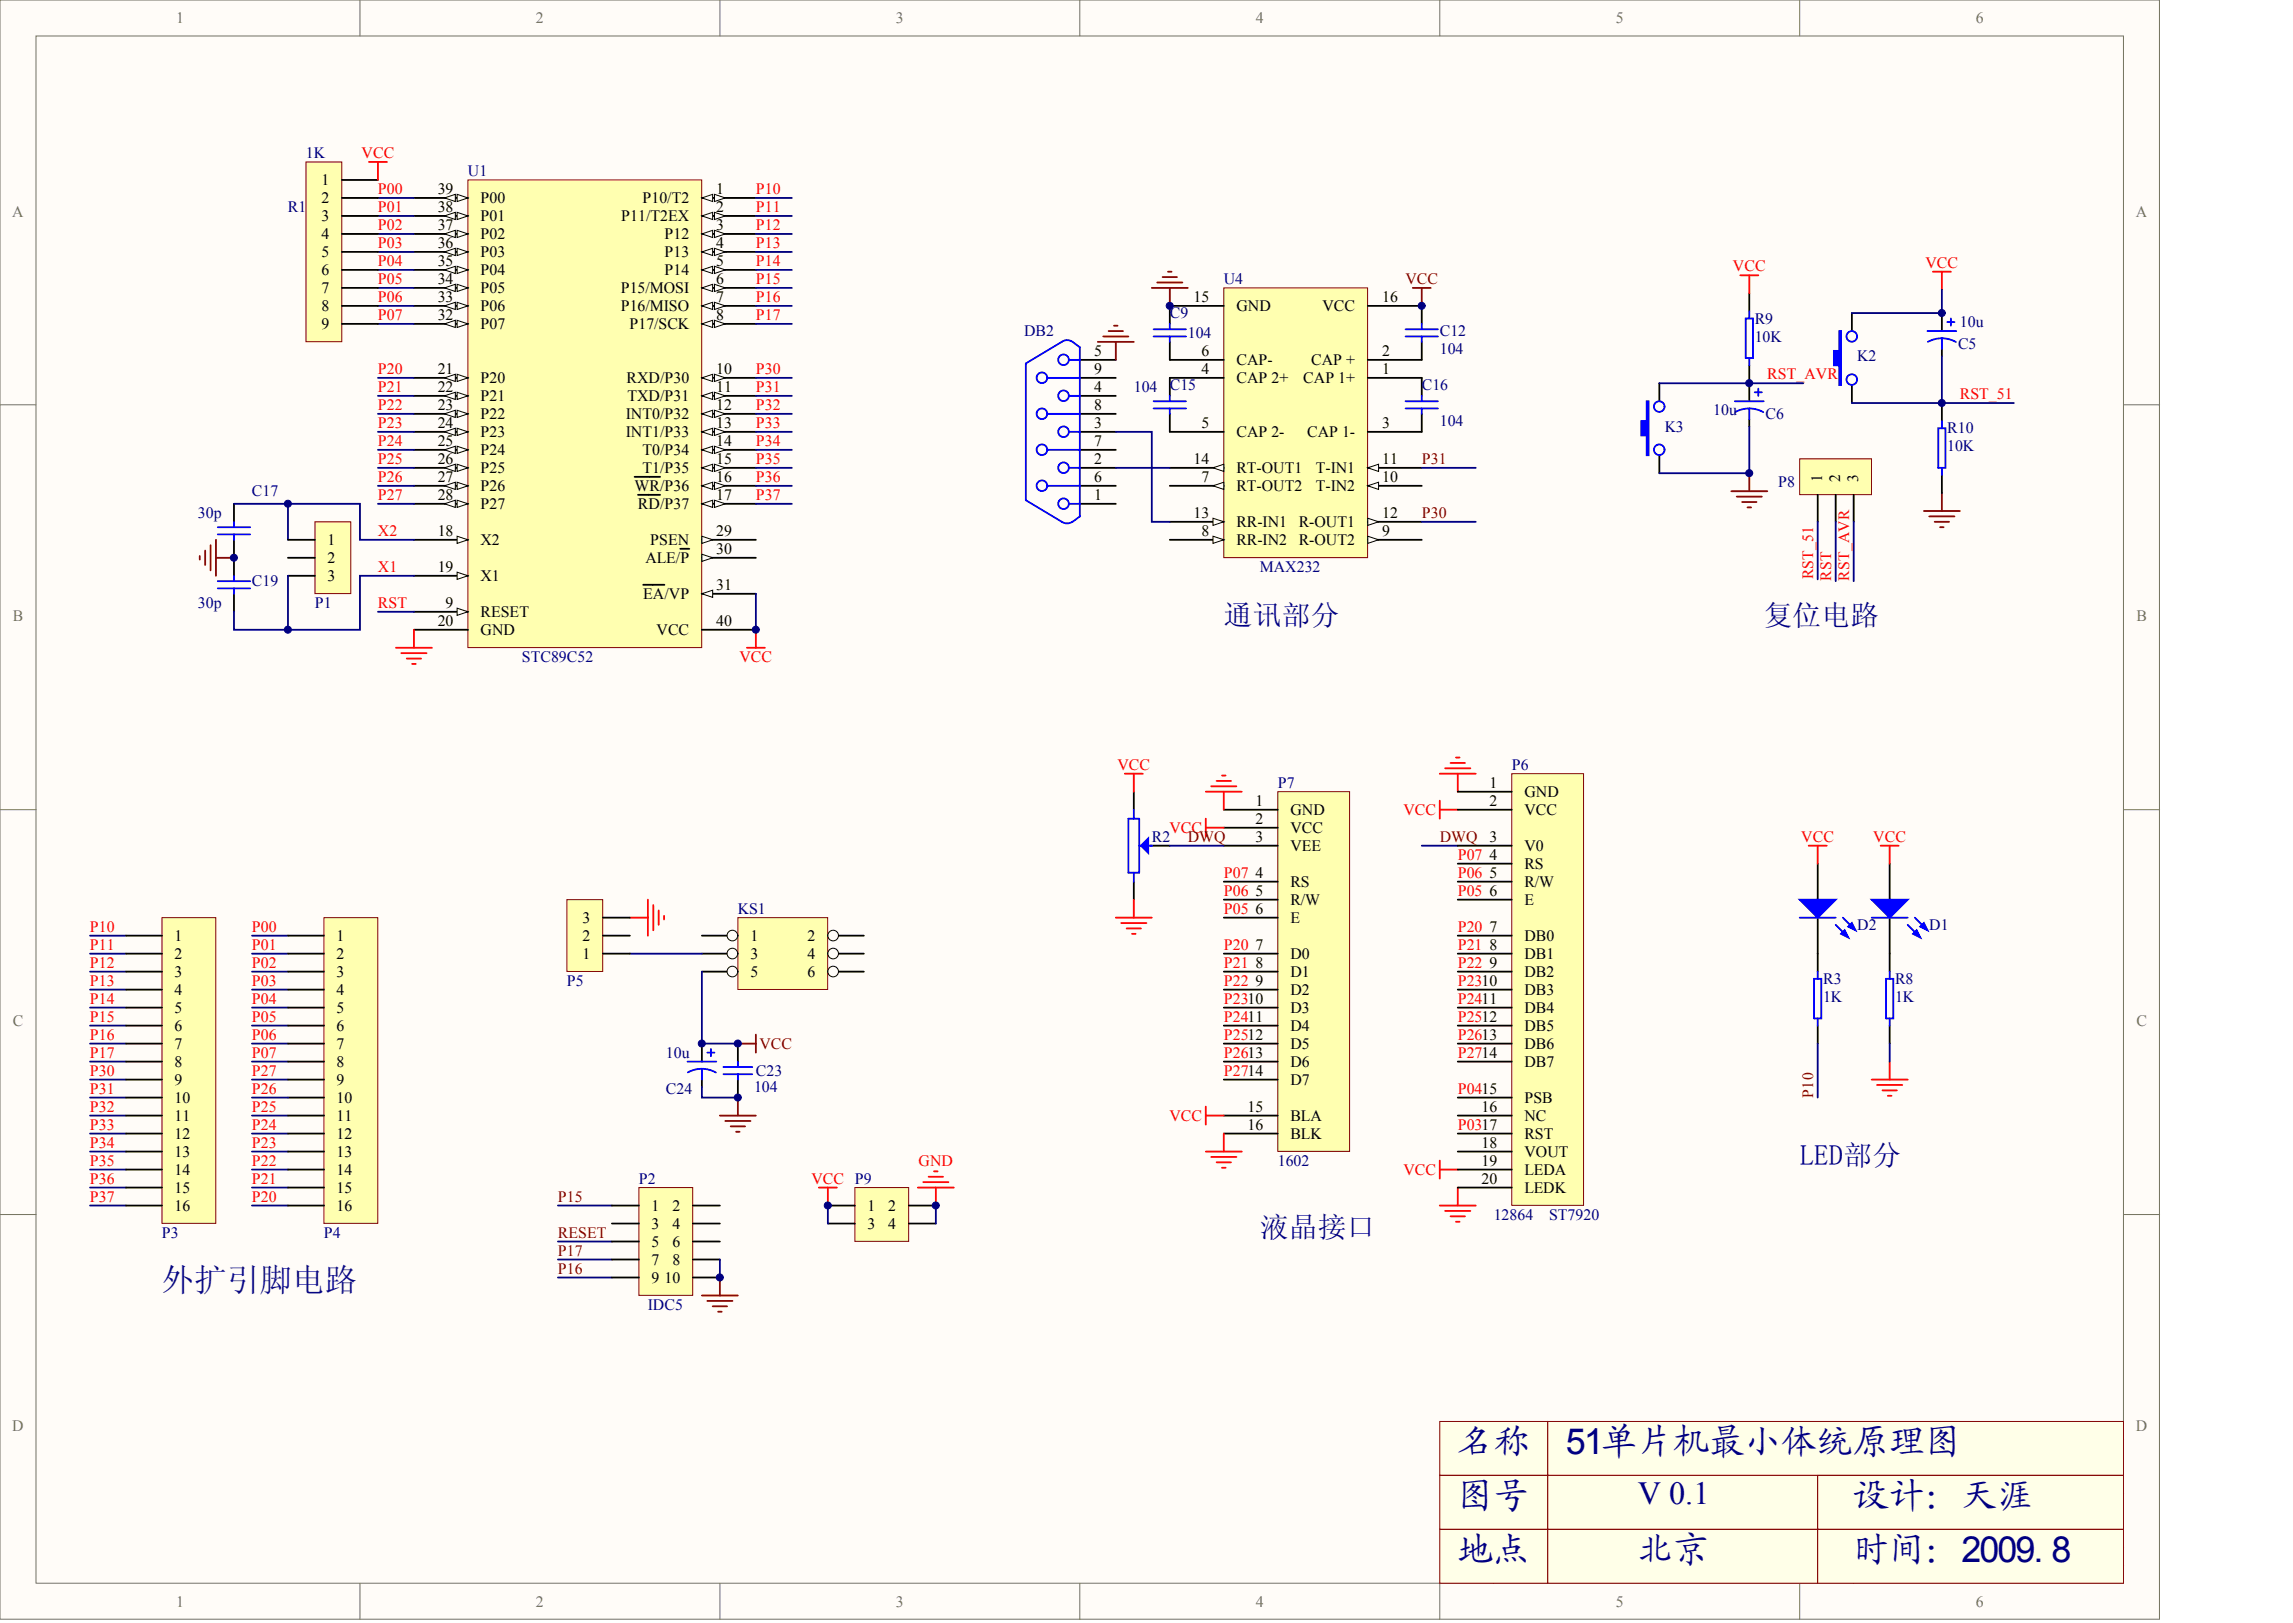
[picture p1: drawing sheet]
<svg xmlns="http://www.w3.org/2000/svg" width="840mm" height="594mm" viewBox="0 0 840 594" stroke-linecap="round" stroke-linejoin="round" font-family="sans-serif">
<defs><g id="words">
<g font-size="13.2" fill="#000080">
<text x="533.8" y="532.2">名称</text>
<text x="573.3" y="532.2">51单片机最小体统原理图</text>
<text x="533.8" y="552">图号</text>
<text x="678.8" y="552">设计：天涯</text>
<text x="533.8" y="571.7">地点</text>
<text x="599.7" y="571.7">北京</text>
<text x="678.8" y="571.7">时间：2009. 8</text>
</g>
<text font-size="11.9" fill="#11037f" x="59.3" y="472.5">外扩引脚电路</text>
<text font-size="11.8" fill="#000080" x="599.7" y="550.6">V 0.1</text>
<g font-size="10.5" fill="#000080">
<text x="448.1" y="228.9">通讯部分</text>
<text x="645.8" y="228.9">复位电路</text>
<text x="659" y="426.5">LED部分</text>
<text x="461.3" y="452.8">液晶接口</text>
</g>
<g font-size="5.8" fill="#716f64">
<text x="64.4" y="8.5">1</text>
<text x="196.2" y="8.5">2</text>
<text x="328" y="8.5">3</text>
<text x="459.8" y="8.5">4</text>
<text x="591.6" y="8.5">5</text>
<text x="723.4" y="8.5">6</text>
<text x="4.5" y="79.3">A</text>
<text x="782.1" y="79.3">A</text>
<text x="4.7" y="227.5">B</text>
<text x="782.3" y="227.5">B</text>
<text x="4.7" y="375.6">C</text>
<text x="782.3" y="375.6">C</text>
<text x="4.5" y="523.8">D</text>
<text x="782.1" y="523.8">D</text>
<text x="64.4" y="588">1</text>
<text x="196.2" y="588">2</text>
<text x="328" y="588">3</text>
<text x="459.8" y="588">4</text>
<text x="591.6" y="588">5</text>
<text x="723.4" y="588">6</text>
</g>
<g font-size="5.8" fill="#000080">
<text x="112" y="57.9">1K</text>
<text x="171.3" y="64.4">U1</text>
<text x="105.4" y="77.6">R1</text>
<text x="448.1" y="104">U4</text>
<text x="428.3" y="116.5">C9</text>
<text x="642.5" y="118.4">R9</text>
<text x="717.6" y="119.8">10u</text>
<text x="375" y="123.1">DB2</text>
<text x="434.9" y="123.7">104</text>
<text x="527.2" y="123.1">C12</text>
<text x="642.5" y="125">10K</text>
<text x="527.2" y="129.6">104</text>
<text x="717" y="127.7">C5</text>
<text x="680.1" y="132.3">K2</text>
<text x="415.2" y="143.5">104</text>
<text x="428.3" y="142.8">C15</text>
<text x="520.6" y="142.8">C16</text>
<text x="527.2" y="156">104</text>
<text x="627.4" y="152">10u</text>
<text x="646.5" y="153.4">C6</text>
<text x="609.6" y="158">K3</text>
<text x="713" y="158.6">R10</text>
<text x="713" y="165.2">10K</text>
<text x="651.1" y="178.4">P8</text>
<text x="92.3" y="181.7">C17</text>
<text x="72.5" y="189.6">30p</text>
<text x="461.3" y="209.3">MAX232</text>
<text x="92.3" y="214.6">C19</text>
<text x="72.5" y="222.5">30p</text>
<text x="115.3" y="222.5">P1</text>
<text x="191.1" y="242.3">STC89C52</text>
<text x="553.5" y="281.8">P6</text>
<text x="467.9" y="288.4">P7</text>
<text x="421.7" y="308.1">R2</text>
<text x="270.2" y="334.5">KS1</text>
<text x="680.1" y="340.4">D2</text>
<text x="706.4" y="340.4">D1</text>
<text x="207.6" y="360.8">P5</text>
<text x="667.5" y="360.2">R3</text>
<text x="693.9" y="360.2">R8</text>
<text x="667.5" y="366.7">1K</text>
<text x="693.9" y="366.7">1K</text>
<text x="243.8" y="387.2">10u</text>
<text x="276.8" y="393.8">C23</text>
<text x="243.8" y="400.3">C24</text>
<text x="276.1" y="399.7">104</text>
<text x="467.9" y="426.7">1602</text>
<text x="233.9" y="433.3">P2</text>
<text x="547" y="446.4">12864</text>
<text x="567.2" y="446.4">ST7920</text>
<text x="59.3" y="453">P3</text>
<text x="118.6" y="453">P4</text>
<text x="237.2" y="479.4">IDC5</text>
</g>
<g font-size="5.8" fill="#f00">
<text x="132.4" y="57.9">VCC</text>
<text x="138.4" y="71">P00</text>
<text x="276.8" y="71">P10</text>
<text x="138.4" y="77.6">P01</text>
<text x="276.8" y="77.6">P11</text>
<text x="138.4" y="84.2">P02</text>
<text x="276.8" y="84.2">P12</text>
<text x="138.4" y="90.8">P03</text>
<text x="276.8" y="90.8">P13</text>
<text x="138.4" y="97.4">P04</text>
<text x="276.8" y="97.4">P14</text>
<text x="634.5" y="99.3">VCC</text>
<text x="705" y="98">VCC</text>
<text x="138.4" y="104">P05</text>
<text x="276.8" y="104">P15</text>
<text x="138.4" y="110.5">P06</text>
<text x="276.8" y="110.5">P16</text>
<text x="138.4" y="117.1">P07</text>
<text x="276.8" y="117.1">P17</text>
<text x="138.4" y="136.9">P20</text>
<text x="276.8" y="136.9">P30</text>
<text x="138.4" y="143.5">P21</text>
<text x="276.8" y="143.5">P31</text>
<text x="647.1" y="138.9">RST_AVR</text>
<text x="717.6" y="146.1">RST_51</text>
<text x="138.4" y="150.1">P22</text>
<text x="276.8" y="150.1">P32</text>
<text x="138.4" y="156.6">P23</text>
<text x="276.8" y="156.6">P33</text>
<text x="138.4" y="163.2">P24</text>
<text x="276.8" y="163.2">P34</text>
<text x="138.4" y="169.8">P25</text>
<text x="276.8" y="169.8">P35</text>
<text x="138.4" y="176.4">P26</text>
<text x="276.8" y="176.4">P36</text>
<text x="138.4" y="183">P27</text>
<text x="276.8" y="183">P37</text>
<text x="138.4" y="196.2">X2</text>
<text x="138.4" y="209.3">X1</text>
<text x="138.4" y="222.5">RST</text>
<text x="270.8" y="242.3">VCC</text>
<text x="409.2" y="281.8">VCC</text>
<text x="513.9" y="298.3">VCC</text>
<text x="428.2" y="304.8">VCC</text>
<text x="659.6" y="308.1">VCC</text>
<text x="685.9" y="308.1">VCC</text>
<text x="533.8" y="314.7">P07</text>
<text x="448.1" y="321.3">P07</text>
<text x="533.8" y="321.3">P06</text>
<text x="448.1" y="327.9">P06</text>
<text x="533.8" y="327.9">P05</text>
<text x="448.1" y="334.5">P05</text>
<text x="32.9" y="341.1">P10</text>
<text x="92.3" y="341.1">P00</text>
<text x="533.8" y="341.1">P20</text>
<text x="32.9" y="347.6">P11</text>
<text x="92.3" y="347.6">P01</text>
<text x="448.1" y="347.6">P20</text>
<text x="533.8" y="347.6">P21</text>
<text x="32.9" y="354.2">P12</text>
<text x="92.3" y="354.2">P02</text>
<text x="448.1" y="354.2">P21</text>
<text x="533.8" y="354.2">P22</text>
<text x="32.9" y="360.8">P13</text>
<text x="92.3" y="360.8">P03</text>
<text x="448.1" y="360.8">P22</text>
<text x="533.8" y="360.8">P2310</text>
<text x="32.9" y="367.4">P14</text>
<text x="92.3" y="367.4">P04</text>
<text x="448.1" y="367.4">P2310</text>
<text x="533.8" y="367.4">P2411</text>
<text x="32.9" y="374">P15</text>
<text x="92.3" y="374">P05</text>
<text x="448.1" y="374">P2411</text>
<text x="533.8" y="374">P2512</text>
<text x="32.9" y="380.6">P16</text>
<text x="92.3" y="380.6">P06</text>
<text x="448.1" y="380.6">P2512</text>
<text x="533.8" y="380.6">P2613</text>
<text x="32.9" y="387.2">P17</text>
<text x="92.3" y="387.2">P07</text>
<text x="448.1" y="387.2">P2613</text>
<text x="533.8" y="387.2">P2714</text>
<text x="32.9" y="393.8">P30</text>
<text x="92.3" y="393.8">P27</text>
<text x="448.1" y="393.8">P2714</text>
<text x="32.9" y="400.3">P31</text>
<text x="92.3" y="400.3">P26</text>
<text x="533.8" y="400.3">P0415</text>
<text x="32.9" y="406.9">P32</text>
<text x="92.3" y="406.9">P25</text>
<text x="32.9" y="413.5">P33</text>
<text x="92.3" y="413.5">P24</text>
<text x="428.2" y="410.2">VCC</text>
<text x="533.8" y="413.5">P0317</text>
<text x="32.9" y="420.1">P34</text>
<text x="92.3" y="420.1">P23</text>
<text x="32.9" y="426.7">P35</text>
<text x="92.3" y="426.7">P22</text>
<text x="336.3" y="426.7">GND</text>
<text x="513.9" y="430">VCC</text>
<text x="32.9" y="433.3">P36</text>
<text x="92.3" y="433.3">P21</text>
<text x="297.1" y="433.3">VCC P9</text>
<text x="32.9" y="439.9">P37</text>
<text x="92.3" y="439.9">P20</text>
</g>
<g font-size="5.8">
<text x="117.7" y="67.7">1</text>
<text x="160.3" y="71">39</text>
<text x="262.3" y="71">1</text>
<text x="117.7" y="74.3">2</text>
<text x="160.3" y="77.6">38</text>
<text x="175.9" y="74.3">P00</text>
<text x="235.3" y="74.3">P10/T2</text>
<text x="262.3" y="77.6">2</text>
<text x="117.7" y="80.9">3</text>
<text x="175.9" y="80.9">P01</text>
<text x="227.5" y="80.9">P11/T2EX</text>
<text x="117.7" y="87.5">4</text>
<text x="160.3" y="84.2">37</text>
<text x="175.9" y="87.5">P02</text>
<text x="243.3" y="87.5">P12</text>
<text x="262.3" y="84.2">3</text>
<text x="117.7" y="94.1">5</text>
<text x="160.3" y="90.8">36</text>
<text x="175.9" y="94.1">P03</text>
<text x="243.3" y="94.1">P13</text>
<text x="262.3" y="90.8">4</text>
<text x="117.7" y="100.7">6</text>
<text x="160.3" y="97.4">35</text>
<text x="175.9" y="100.7">P04</text>
<text x="243.3" y="100.7">P14</text>
<text x="262.3" y="97.4">5</text>
<text x="117.7" y="107.3">7</text>
<text x="160.3" y="104">34</text>
<text x="175.9" y="107.3">P05</text>
<text x="227.3" y="107.3">P15/MOSI</text>
<text x="262.3" y="104">6</text>
<text x="117.7" y="113.8">8</text>
<text x="160.3" y="110.5">33</text>
<text x="175.9" y="113.8">P06</text>
<text x="227.3" y="113.8">P16/MISO</text>
<text x="262.3" y="110.5">7</text>
<text x="437" y="110.5">15</text>
<text x="452.7" y="113.8">GND</text>
<text x="484.2" y="113.8">VCC</text>
<text x="506.1" y="110.5">16</text>
<text x="160.3" y="117.1">32</text>
<text x="262.3" y="117.1">8</text>
<text x="117.7" y="120.4">9</text>
<text x="175.9" y="120.4">P07</text>
<text x="230.5" y="120.4">P17/SCK</text>
<text x="400.7" y="130.3">5</text>
<text x="439.9" y="130.3">6</text>
<text x="506.1" y="130.3">2</text>
<text x="160.3" y="136.9">21</text>
<text x="262.3" y="136.9">10</text>
<text x="400.7" y="136.9">9</text>
<text x="439.9" y="136.9">4</text>
<text x="452.7" y="133.6">CAP-</text>
<text x="480.1" y="133.6">CAP +</text>
<text x="506.1" y="136.9">1</text>
<text x="160.3" y="143.5">22</text>
<text x="175.9" y="140.2">P20</text>
<text x="229.4" y="140.2">RXD/P30</text>
<text x="262.3" y="143.5">11</text>
<text x="400.7" y="143.5">4</text>
<text x="452.7" y="140.2">CAP 2+</text>
<text x="477.2" y="140.2">CAP 1+</text>
<text x="175.9" y="146.8">P21</text>
<text x="229.7" y="146.8">TXD/P31</text>
<text x="160.3" y="150.1">23</text>
<text x="175.9" y="153.4">P22</text>
<text x="229.2" y="153.4">INT0/P32</text>
<text x="262.3" y="150.1">12</text>
<text x="400.7" y="150.1">8</text>
<text x="160.3" y="156.6">24</text>
<text x="175.9" y="159.9">P23</text>
<text x="229.2" y="159.9">INT1/P33</text>
<text x="262.3" y="156.6">13</text>
<text x="400.7" y="156.6">3</text>
<text x="439.9" y="156.6">5</text>
<text x="452.7" y="159.9">CAP 2-</text>
<text x="478.6" y="159.9">CAP 1-</text>
<text x="506.1" y="156.6">3</text>
<text x="160.3" y="163.2">25</text>
<text x="175.9" y="166.5">P24</text>
<text x="235.3" y="166.5">T0/P34</text>
<text x="262.3" y="163.2">14</text>
<text x="400.7" y="163.2">7</text>
<text x="160.3" y="169.8">26</text>
<text x="175.9" y="173.1">P25</text>
<text x="235.3" y="173.1">T1/P35</text>
<text x="262.3" y="169.8">15</text>
<text x="400.7" y="169.8">2</text>
<text x="437" y="169.8">14</text>
<text x="452.7" y="173.1">RT-OUT1</text>
<text x="481.8" y="173.1">T-IN1</text>
<text x="506.1" y="169.8">11</text>
<text x="160.3" y="176.4">27</text>
<text x="175.9" y="179.7">P26</text>
<text x="232.4" y="179.7">WR/P36</text>
<text x="262.3" y="176.4">16</text>
<text x="400.7" y="176.4">6</text>
<text x="439.9" y="176.4">7</text>
<text x="452.7" y="179.7">RT-OUT2</text>
<text x="481.8" y="179.7">T-IN2</text>
<text x="506.1" y="176.4">10</text>
<text x="160.3" y="183">28</text>
<text x="262.3" y="183">17</text>
<text x="400.7" y="183">1</text>
<text x="175.9" y="186.3">P27</text>
<text x="233.6" y="186.3">RD/P37</text>
<text x="437" y="189.6">13</text>
<text x="506.1" y="189.6">12</text>
<text x="160.3" y="196.2">18</text>
<text x="262.3" y="196.2">29</text>
<text x="439.9" y="196.2">8</text>
<text x="452.7" y="192.9">RR-IN1</text>
<text x="475.6" y="192.9">R-OUT1</text>
<text x="506.1" y="196.2">9</text>
<text x="119.9" y="199.5">1</text>
<text x="175.9" y="199.5">X2</text>
<text x="238.1" y="199.5">PSEN</text>
<text x="262.3" y="202.8">30</text>
<text x="452.7" y="199.5">RR-IN2</text>
<text x="475.6" y="199.5">R-OUT2</text>
<text x="119.9" y="206">2</text>
<text x="160.3" y="209.3">19</text>
<text x="236.3" y="206">ALE/P</text>
<text x="119.9" y="212.6">3</text>
<text x="175.9" y="212.6">X1</text>
<text x="262.3" y="215.9">31</text>
<text x="235.5" y="219.2">EA/VP</text>
<text x="163.2" y="222.5">9</text>
<text x="175.9" y="225.8">RESET</text>
<text x="160.3" y="229.1">20</text>
<text x="175.9" y="232.4">GND</text>
<text x="240.4" y="232.4">VCC</text>
<text x="262.3" y="229.1">40</text>
<text x="545.4" y="288.4">1</text>
<text x="558.2" y="291.7">GND</text>
<text x="459.7" y="295">1</text>
<text x="472.5" y="298.3">GND</text>
<text x="545.4" y="295">2</text>
<text x="558.2" y="298.3">VCC</text>
<text x="459.7" y="301.5">2</text>
<text x="472.5" y="304.8">VCC</text>
<text x="459.7" y="308.1">3</text>
<text x="472.5" y="311.4">VEE</text>
<text x="545.4" y="308.1">3</text>
<text x="558.2" y="311.4">V0</text>
<text x="545.4" y="314.7">4</text>
<text x="459.7" y="321.3">4</text>
<text x="545.4" y="321.3">5</text>
<text x="558.2" y="318">RS</text>
<text x="459.7" y="327.9">5</text>
<text x="472.5" y="324.6">RS</text>
<text x="545.4" y="327.9">6</text>
<text x="558.2" y="324.6">R/W</text>
<text x="459.7" y="334.5">6</text>
<text x="472.5" y="331.2">R/W</text>
<text x="558.2" y="331.2">E</text>
<text x="213.2" y="337.8">3</text>
<text x="472.5" y="337.8">E</text>
<text x="545.4" y="341.1">7</text>
<text x="63.9" y="344.4">1</text>
<text x="123.2" y="344.4">1</text>
<text x="213.2" y="344.4">2</text>
<text x="274.8" y="344.4">1</text>
<text x="295.6" y="344.4">2</text>
<text x="459.7" y="347.6">7</text>
<text x="545.4" y="347.6">8</text>
<text x="558.2" y="344.4">DB0</text>
<text x="63.9" y="350.9">2</text>
<text x="123.2" y="350.9">2</text>
<text x="213.2" y="350.9">1</text>
<text x="274.8" y="350.9">3</text>
<text x="295.6" y="350.9">4</text>
<text x="472.5" y="350.9">D0</text>
<text x="558.2" y="350.9">DB1</text>
<text x="63.9" y="357.5">3</text>
<text x="123.2" y="357.5">3</text>
<text x="274.8" y="357.5">5</text>
<text x="295.6" y="357.5">6</text>
<text x="459.7" y="354.2">8</text>
<text x="472.5" y="357.5">D1</text>
<text x="545.4" y="354.2">9</text>
<text x="558.2" y="357.5">DB2</text>
<text x="63.9" y="364.1">4</text>
<text x="123.2" y="364.1">4</text>
<text x="459.7" y="360.8">9</text>
<text x="472.5" y="364.1">D2</text>
<text x="558.2" y="364.1">DB3</text>
<text x="63.9" y="370.7">5</text>
<text x="123.2" y="370.7">5</text>
<text x="472.5" y="370.7">D3</text>
<text x="558.2" y="370.7">DB4</text>
<text x="63.9" y="377.3">6</text>
<text x="123.2" y="377.3">6</text>
<text x="472.5" y="377.3">D4</text>
<text x="558.2" y="377.3">DB5</text>
<text x="63.9" y="383.9">7</text>
<text x="123.2" y="383.9">7</text>
<text x="472.5" y="383.9">D5</text>
<text x="558.2" y="383.9">DB6</text>
<text x="63.9" y="390.5">8</text>
<text x="123.2" y="390.5">8</text>
<text x="472.5" y="390.5">D6</text>
<text x="558.2" y="390.5">DB7</text>
<text x="63.9" y="397">9</text>
<text x="123.2" y="397">9</text>
<text x="472.5" y="397">D7</text>
<text x="63.9" y="403.6">10</text>
<text x="123.2" y="403.6">10</text>
<text x="456.8" y="406.9">15</text>
<text x="542.5" y="406.9">16</text>
<text x="558.2" y="403.6">PSB</text>
<text x="63.9" y="410.2">11</text>
<text x="123.2" y="410.2">11</text>
<text x="456.8" y="413.5">16</text>
<text x="472.5" y="410.2">BLA</text>
<text x="558.2" y="410.2">NC</text>
<text x="63.9" y="416.8">12</text>
<text x="123.2" y="416.8">12</text>
<text x="472.5" y="416.8">BLK</text>
<text x="558.2" y="416.8">RST</text>
<text x="63.9" y="423.4">13</text>
<text x="123.2" y="423.4">13</text>
<text x="542.5" y="420.1">18</text>
<text x="558.2" y="423.4">VOUT</text>
<text x="63.9" y="430">14</text>
<text x="123.2" y="430">14</text>
<text x="542.5" y="426.7">19</text>
<text x="558.2" y="430">LEDA</text>
<text x="63.9" y="436.6">15</text>
<text x="123.2" y="436.6">15</text>
<text x="542.5" y="433.3">20</text>
<text x="558.2" y="436.6">LEDK</text>
<text x="63.9" y="443.1">16</text>
<text x="123.2" y="443.1">16</text>
<text x="238.6" y="443.1">1</text>
<text x="246.2" y="443.1">2</text>
<text x="317.6" y="443.1">1</text>
<text x="325.3" y="443.1">2</text>
<text x="238.6" y="449.7">3</text>
<text x="246.2" y="449.7">4</text>
<text x="317.6" y="449.7">3</text>
<text x="325.3" y="449.7">4</text>
<text x="238.6" y="456.3">5</text>
<text x="246.2" y="456.3">6</text>
<text x="238.6" y="462.9">7</text>
<text x="246.2" y="462.9">8</text>
<text x="238.6" y="469.5">9</text>
<text x="243.3" y="469.5">10</text>
<text x="550.2" y="532.1">Title</text>
<text x="550.2" y="551.8">Size</text>
<text x="583.2" y="551.8">Number</text>
<text x="715" y="551.8">Revision</text>
<text x="553.5" y="561.7">A3</text>
<text x="550.2" y="571.6">Date:</text>
<text x="579.9" y="571.6">2012-5-18</text>
<text x="682" y="571.6">Sheet</text>
<text x="700.7" y="571.6">of</text>
<text x="682" y="578.2">Drawn By:</text>
</g>
<g font-size="5.8" fill="#800000">
<text x="514.6" y="104">VCC</text>
<text x="520.6" y="169.8">P31</text>
<text x="520.6" y="189.6">P30</text>
<text x="434.9" y="308.1">DWQ</text>
<text x="527.2" y="308.1">DWQ</text>
<text x="278.1" y="383.9">VCC</text>
<text x="204.3" y="439.9">P15</text>
<text x="204.3" y="453">RESET</text>
<text x="204.3" y="459.6">P17</text>
<text x="204.3" y="466.2">P16</text>
</g>
<g font-size="5.7">
<text x="667.2" y="176.5" transform="rotate(-90 667.2 176.5)">1</text>
<text x="673.8" y="176.5" transform="rotate(-90 673.8 176.5)">2</text>
<text x="680.4" y="176.5" transform="rotate(-90 680.4 176.5)">3</text>
</g>
<g font-size="5.7" fill="#f00">
<text x="663.9" y="212.1" transform="rotate(-90 663.9 212.1)">RST_51</text>
<text x="670.5" y="212.7" transform="rotate(-90 670.5 212.7)">RST</text>
<text x="677.1" y="212.7" transform="rotate(-90 677.1 212.7)">RST_AVR</text>
</g>
<text font-size="5.7" fill="#800000" x="663.9" y="401.8" transform="rotate(-90 663.9 401.8)">P10</text>
</g></defs>
<g fill="#fffcf8" stroke="#716f64" stroke-width=".37">
<path d="M0 0h790.7v592.7h-790.7z"/>
<path d="M13.2 13.2h764.3v566.3h-764.3z"/>
</g>
<g fill="none" stroke="#716f64" stroke-width=".37">
<path d="M131.8 0v13.2M263.6 0v13.2M395.4 0v13.2M527.2 0v13.2M659 0v13.2M0 148.2h13.2M777.6 148.2h13.2M0 296.4h13.2M777.6 296.4h13.2M0 444.6h13.2M777.6 444.6h13.2M131.8 579.6v13.2"/>
<path d="M263.6 579.6v13.2M395.4 579.6v13.2M527.2 579.6v13.2M659 579.6v13.2"/>
</g>
<path d="M777.6 526.9h-230.6v52.7M547 546.7h230.6M579.9 546.7v19.7M711.7 546.7v19.7M547 566.4h230.6M547 573h230.6M678.8 566.4v13.2" fill="none" stroke="#000" stroke-width=".37"/>
<g fill="none" stroke="#000" stroke-width=".66">
<path d="M428.3 112v6.6M520.6 112v6.6M395.4 138.3h13.2M395.4 131.7h13.2M428.3 125.1v6.6M428.3 138.3v6.6M520.6 125.1v6.6M520.6 138.3v6.6M395.4 158.1h13.2M395.4 151.5h13.2M395.4 144.9h13.2M428.3 151.5v6.6"/>
<path d="M520.6 151.5v6.6M395.4 177.8h13.2M395.4 171.2h13.2M395.4 164.7h13.2M395.4 184.4h13.2"/>
</g>
<g fill="none" stroke="#00f" stroke-width=".66">
<path d="M428.3 118.6v1.9M520.6 118.6v1.9M383.5 138.3h11.9M391.4 131.7h4M422.4 123.2h11.9M422.4 120.5h11.9M428.3 123.2v1.9M514.7 123.2h11.8M514.7 120.5h11.8M520.6 123.2v1.9M383.5 151.5h11.9M391.4 144.9h4"/>
<path d="M391.4 158.1h4M422.4 146.9h11.9M422.4 149.5h11.9M428.3 144.9v2M428.3 149.5v2M514.7 146.9h11.8M514.7 149.5h11.8M520.6 144.9v2M520.6 149.5v2M383.5 164.7h11.9M383.5 177.8h11.9M391.4 171.2h4"/>
<path d="M388.8 191l-13.2-7.9v-50.1l13.7-8.2 1.2-.3 1.7 .3 3.2 2.3v61.9l-2.6 2M391.4 184.4h4M392.7 190.9l-1.6 .7-1.2-.1-1.1-.5"/>
<circle cx="381.5" cy="138.3" r="1.94"/>
<circle cx="389.4" cy="131.7" r="1.94"/>
<circle cx="381.5" cy="151.5" r="1.94"/>
<circle cx="389.4" cy="144.9" r="1.94"/>
<circle cx="389.4" cy="158" r="1.94"/>
<circle cx="381.5" cy="177.8" r="1.94"/>
<circle cx="381.5" cy="164.6" r="1.94"/>
<circle cx="389.4" cy="171.2" r="1.94"/>
<circle cx="389.4" cy="184.4" r="1.94"/>
</g>
<path d="M427.7 99.5h1.3M407.9 119.2h1.3M421.7 105.4h13.2M423.7 103.4h9.3M425.7 101.4h5.3M428.3 105.4v6.6M517.3 105.4h6.6M520.6 105.4v6.6M402 125.1h13.2M404 123.2h9.2M405.9 121.2h5.3M408.6 125.1v6.6" fill="none" stroke="#800000" stroke-width=".66"/>
<path d="M448.1 105.4h52.7v98.7h-52.7z" fill="#ffffb0" stroke="#800000" stroke-width=".37"/>
<path d="M500.8 138.3h19.8M428.3 197.6h19.8" fill="none" stroke="#000" stroke-width=".66"/>
<path d="M444.2 196.3l3.9 1.3-3.9 1.3z" fill="#fffcf8" stroke="#000" stroke-width=".37"/>
<path d="M428.3 131.7h19.8M428.3 138.3h19.8M500.8 131.7h19.8M428.3 158.1h19.8M500.8 158.1h19.8M428.3 177.8h19.8" fill="none" stroke="#000" stroke-width=".66"/>
<path d="M444.2 177.8l3.9-1.3v2.6z" fill="#fffcf8" stroke="#000" stroke-width=".37"/>
<path d="M500.8 197.6h19.8" fill="none" stroke="#000" stroke-width=".66"/>
<path d="M500.8 196.3l4 1.3-4 1.3z" fill="#fffcf8" stroke="#000" stroke-width=".37"/>
<path d="M500.8 177.8h19.8" fill="none" stroke="#000" stroke-width=".66"/>
<path d="M500.8 177.8l4-1.3v2.6z" fill="#fffcf8" stroke="#000" stroke-width=".37"/>
<path d="M500.8 171.2h19.8" fill="none" stroke="#000" stroke-width=".66"/>
<path d="M500.8 171.2l4-1.3v2.7z" fill="#fffcf8" stroke="#000" stroke-width=".37"/>
<path d="M500.8 191h19.8" fill="none" stroke="#000" stroke-width=".66"/>
<path d="M500.8 189.7l4 1.3-4 1.3z" fill="#fffcf8" stroke="#000" stroke-width=".37"/>
<path d="M428.3 191h19.8" fill="none" stroke="#000" stroke-width=".66"/>
<path d="M444.2 189.7l3.9 1.3-3.9 1.3z" fill="#fffcf8" stroke="#000" stroke-width=".37"/>
<path d="M428.3 171.2h19.8" fill="none" stroke="#000" stroke-width=".66"/>
<path d="M444.2 171.2l3.9-1.3v2.7z" fill="#fffcf8" stroke="#000" stroke-width=".37"/>
<path d="M428.3 112h19.8M500.8 112h19.8M85.7 184.4v6.6M85.7 197.6v13.2M85.7 217.3v6.6" fill="none" stroke="#000" stroke-width=".66"/>
<path d="M408.6 158.1h13.1v32.9h6.6M408.6 171.2h19.7M520.6 171.2h19.8M520.6 191h19.8M204.3 441.3h19.8M204.3 454.4h19.8M204.3 461h19.8M204.3 467.6h19.8" fill="none" stroke="#000080" stroke-width=".66"/>
<path d="M77.1 199.6v9.2M79.1 197.6v13.2M73.1 203.5v1.3M75.1 201.5v5.3M79.1 204.2h6.6M257 474.2h13.2M259 476.2h9.2M261 478.2h5.2M263.6 467.6v6.6M262.9 480.1h1.4" fill="none" stroke="#800000" stroke-width=".66"/>
<path d="M79.7 195.6h11.9M79.7 193h11.9M85.7 191v2M85.7 195.6v2M79.7 215.4h11.9M79.7 212.7h11.9M85.7 210.8v1.9M85.7 215.4v1.9" fill="none" stroke="#00f" stroke-width=".66"/>
<path d="M233.9 434.7h19.7v39.4h-19.7z" fill="#ffffb0" stroke="#800000" stroke-width=".37"/>
<path d="M224.1 441.3h9.8M224.1 447.9h9.8M224.1 454.4h9.8M253.7 441.3h9.9M253.7 447.9h9.9M253.7 454.4h9.9M224.1 461h9.8M224.1 467.6h9.8M253.7 461h9.9M253.7 467.6h9.9" fill="none" stroke="#000" stroke-width=".66"/>
<path d="M85.7 184.4h19.7v13.2" fill="none" stroke="#000080" stroke-width=".66"/>
<path d="M270.2 335.9h32.9v26.3h-32.9z" fill="#ffffb0" stroke="#800000" stroke-width=".37"/>
<path d="M257 342.5h13.2" fill="none" stroke="#000" stroke-width=".66"/>
<circle cx="268.2" cy="342.5" r="1.94" fill="#fffcf8" stroke="#000" stroke-width=".37"/>
<path d="M303.1 342.5h13.2" fill="none" stroke="#000" stroke-width=".66"/>
<circle cx="305.1" cy="342.5" r="1.94" fill="#fffcf8" stroke="#000" stroke-width=".37"/>
<path d="M257 349.1h13.2" fill="none" stroke="#000" stroke-width=".66"/>
<circle cx="268.2" cy="349" r="1.94" fill="#fffcf8" stroke="#000" stroke-width=".37"/>
<path d="M303.1 349.1h13.2" fill="none" stroke="#000" stroke-width=".66"/>
<circle cx="305.1" cy="349" r="1.94" fill="#fffcf8" stroke="#000" stroke-width=".37"/>
<path d="M257 355.7h13.2" fill="none" stroke="#000" stroke-width=".66"/>
<circle cx="268.2" cy="355.6" r="1.94" fill="#fffcf8" stroke="#000" stroke-width=".37"/>
<path d="M303.1 355.7h13.2" fill="none" stroke="#000" stroke-width=".66"/>
<circle cx="305.1" cy="355.6" r="1.94" fill="#fffcf8" stroke="#000" stroke-width=".37"/>
<path d="M276.8 378.7v6.6M270.2 382h6.6M263.6 408.3h13.2M265.6 410.3h9.2M267.5 412.3h5.3M269.5 414.3h1.3M270.2 401.8v6.5" fill="none" stroke="#800000" stroke-width=".66"/>
<path d="M171.3 65.9h85.6v171.1h-85.6z" fill="#ffffb0" stroke="#800000" stroke-width=".37"/>
<path d="M257 217.3h19.8" fill="none" stroke="#000" stroke-width=".66"/>
<path d="M257 217.3l4-1.3v2.7z" fill="#fffcf8" stroke="#000" stroke-width=".37"/>
<path d="M151.6 210.8h19.7M235.5 214.1h7.8" fill="none" stroke="#000" stroke-width=".66"/>
<path d="M167.4 209.4l3.9 1.4-3.9 1.3z" fill="#fffcf8" stroke="#000" stroke-width=".37"/>
<path d="M151.6 197.6h19.7" fill="none" stroke="#000" stroke-width=".66"/>
<path d="M167.4 196.3l3.9 1.3-3.9 1.3z" fill="#fffcf8" stroke="#000" stroke-width=".37"/>
<path d="M151.6 223.9h19.7" fill="none" stroke="#000" stroke-width=".66"/>
<path d="M167.4 222.6l3.9 1.3-3.9 1.4z" fill="#fffcf8" stroke="#000" stroke-width=".37"/>
<path d="M257 184.4h19.8" fill="none" stroke="#000" stroke-width=".66"/>
<g fill="#fffcf8" stroke="#000" stroke-width=".37">
<path d="M257 184.4l4-1.3v2.6z"/>
<path d="M261.6 183.1l4 1.3-4 1.3z"/>
</g>
<path d="M257 177.8h19.8M233.6 181.1h8.1" fill="none" stroke="#000" stroke-width=".66"/>
<g fill="#fffcf8" stroke="#000" stroke-width=".37">
<path d="M257 177.8l4-1.3v2.6z"/>
<path d="M261.6 176.5l4 1.3-4 1.3z"/>
</g>
<path d="M257 151.5h19.8M232.4 174.5h9.3" fill="none" stroke="#000" stroke-width=".66"/>
<g fill="#fffcf8" stroke="#000" stroke-width=".37">
<path d="M257 151.5l4-1.3v2.6z"/>
<path d="M261.6 150.2l4 1.3-4 1.3z"/>
</g>
<path d="M257 158.1h19.8" fill="none" stroke="#000" stroke-width=".66"/>
<g fill="#fffcf8" stroke="#000" stroke-width=".37">
<path d="M257 158.1l4-1.3v2.6z"/>
<path d="M261.6 156.8l4 1.3-4 1.3z"/>
</g>
<path d="M257 164.7h19.8" fill="none" stroke="#000" stroke-width=".66"/>
<g fill="#fffcf8" stroke="#000" stroke-width=".37">
<path d="M257 164.7l4-1.4v2.7z"/>
<path d="M261.6 163.3l4 1.4-4 1.3z"/>
</g>
<path d="M257 171.2h19.8" fill="none" stroke="#000" stroke-width=".66"/>
<g fill="#fffcf8" stroke="#000" stroke-width=".37">
<path d="M257 171.2l4-1.3v2.7z"/>
<path d="M261.6 169.9l4 1.3-4 1.4z"/>
</g>
<path d="M257 72.5h19.8" fill="none" stroke="#000" stroke-width=".66"/>
<g fill="#fffcf8" stroke="#000" stroke-width=".37">
<path d="M257 72.5l4-1.4v2.7z"/>
<path d="M261.6 71.1l4 1.4-4 1.3z"/>
</g>
<path d="M257 79h19.8" fill="none" stroke="#000" stroke-width=".66"/>
<g fill="#fffcf8" stroke="#000" stroke-width=".37">
<path d="M257 79l4-1.3v2.7z"/>
<path d="M261.6 77.7l4 1.3-4 1.4z"/>
</g>
<path d="M257 85.6h19.8" fill="none" stroke="#000" stroke-width=".66"/>
<g fill="#fffcf8" stroke="#000" stroke-width=".37">
<path d="M257 85.6l4-1.3v2.6z"/>
<path d="M261.6 84.3l4 1.3-4 1.3z"/>
</g>
<path d="M257 92.2h19.8" fill="none" stroke="#000" stroke-width=".66"/>
<g fill="#fffcf8" stroke="#000" stroke-width=".37">
<path d="M257 92.2l4-1.3v2.6z"/>
<path d="M261.6 90.9l4 1.3-4 1.3z"/>
</g>
<path d="M257 98.8h19.8" fill="none" stroke="#000" stroke-width=".66"/>
<g fill="#fffcf8" stroke="#000" stroke-width=".37">
<path d="M257 98.8l4-1.3v2.6z"/>
<path d="M261.6 97.5l4 1.3-4 1.3z"/>
</g>
<path d="M257 105.4h19.8" fill="none" stroke="#000" stroke-width=".66"/>
<g fill="#fffcf8" stroke="#000" stroke-width=".37">
<path d="M257 105.4l4-1.3v2.6z"/>
<path d="M261.6 104.1l4 1.3-4 1.3z"/>
</g>
<path d="M257 112h19.8" fill="none" stroke="#000" stroke-width=".66"/>
<g fill="#fffcf8" stroke="#000" stroke-width=".37">
<path d="M257 112l4-1.3v2.6z"/>
<path d="M261.6 110.7l4 1.3-4 1.3z"/>
</g>
<path d="M257 118.6h19.8" fill="none" stroke="#000" stroke-width=".66"/>
<g fill="#fffcf8" stroke="#000" stroke-width=".37">
<path d="M257 118.6l4-1.4v2.7z"/>
<path d="M261.6 117.2l4 1.4-4 1.3z"/>
</g>
<path d="M151.6 72.5h19.7" fill="none" stroke="#000" stroke-width=".66"/>
<g fill="#fffcf8" stroke="#000" stroke-width=".37">
<path d="M167.4 71.1l3.9 1.4-3.9 1.3z"/>
<path d="M162.8 72.5l3.9-1.4v2.7z"/>
</g>
<path d="M151.6 79h19.7" fill="none" stroke="#000" stroke-width=".66"/>
<g fill="#fffcf8" stroke="#000" stroke-width=".37">
<path d="M167.4 77.7l3.9 1.3-3.9 1.4z"/>
<path d="M162.8 79l3.9-1.3v2.7z"/>
</g>
<path d="M151.6 85.6h19.7" fill="none" stroke="#000" stroke-width=".66"/>
<g fill="#fffcf8" stroke="#000" stroke-width=".37">
<path d="M167.4 84.3l3.9 1.3-3.9 1.3z"/>
<path d="M162.8 85.6l3.9-1.3v2.6z"/>
</g>
<path d="M151.6 92.2h19.7" fill="none" stroke="#000" stroke-width=".66"/>
<g fill="#fffcf8" stroke="#000" stroke-width=".37">
<path d="M167.4 90.9l3.9 1.3-3.9 1.3z"/>
<path d="M162.8 92.2l3.9-1.3v2.6z"/>
</g>
<path d="M151.6 98.8h19.7" fill="none" stroke="#000" stroke-width=".66"/>
<g fill="#fffcf8" stroke="#000" stroke-width=".37">
<path d="M167.4 97.5l3.9 1.3-3.9 1.3z"/>
<path d="M162.8 98.8l3.9-1.3v2.6z"/>
</g>
<path d="M151.6 105.4h19.7" fill="none" stroke="#000" stroke-width=".66"/>
<g fill="#fffcf8" stroke="#000" stroke-width=".37">
<path d="M167.4 104.1l3.9 1.3-3.9 1.3z"/>
<path d="M162.8 105.4l3.9-1.3v2.6z"/>
</g>
<path d="M151.6 112h19.7" fill="none" stroke="#000" stroke-width=".66"/>
<g fill="#fffcf8" stroke="#000" stroke-width=".37">
<path d="M167.4 110.7l3.9 1.3-3.9 1.3z"/>
<path d="M162.8 112l3.9-1.3v2.6z"/>
</g>
<path d="M151.6 118.6h19.7" fill="none" stroke="#000" stroke-width=".66"/>
<g fill="#fffcf8" stroke="#000" stroke-width=".37">
<path d="M167.4 117.2l3.9 1.4-3.9 1.3z"/>
<path d="M162.8 118.6l3.9-1.4v2.7z"/>
</g>
<path d="M151.6 138.3h19.7" fill="none" stroke="#000" stroke-width=".66"/>
<g fill="#fffcf8" stroke="#000" stroke-width=".37">
<path d="M167.4 137l3.9 1.3-3.9 1.3z"/>
<path d="M162.8 138.3l3.9-1.3v2.6z"/>
</g>
<path d="M151.6 144.9h19.7" fill="none" stroke="#000" stroke-width=".66"/>
<g fill="#fffcf8" stroke="#000" stroke-width=".37">
<path d="M167.4 143.6l3.9 1.3-3.9 1.3z"/>
<path d="M162.8 144.9l3.9-1.3v2.6z"/>
</g>
<path d="M151.6 151.5h19.7" fill="none" stroke="#000" stroke-width=".66"/>
<g fill="#fffcf8" stroke="#000" stroke-width=".37">
<path d="M167.4 150.2l3.9 1.3-3.9 1.3z"/>
<path d="M162.8 151.5l3.9-1.3v2.6z"/>
</g>
<path d="M151.6 158.1h19.7" fill="none" stroke="#000" stroke-width=".66"/>
<g fill="#fffcf8" stroke="#000" stroke-width=".37">
<path d="M167.4 156.8l3.9 1.3-3.9 1.3z"/>
<path d="M162.8 158.1l3.9-1.3v2.6z"/>
</g>
<path d="M151.6 164.7h19.7" fill="none" stroke="#000" stroke-width=".66"/>
<g fill="#fffcf8" stroke="#000" stroke-width=".37">
<path d="M167.4 163.3l3.9 1.4-3.9 1.3z"/>
<path d="M162.8 164.7l3.9-1.4v2.7z"/>
</g>
<path d="M151.6 171.2h19.7" fill="none" stroke="#000" stroke-width=".66"/>
<g fill="#fffcf8" stroke="#000" stroke-width=".37">
<path d="M167.4 169.9l3.9 1.3-3.9 1.4z"/>
<path d="M162.8 171.2l3.9-1.3v2.7z"/>
</g>
<path d="M151.6 177.8h19.7" fill="none" stroke="#000" stroke-width=".66"/>
<g fill="#fffcf8" stroke="#000" stroke-width=".37">
<path d="M167.4 176.5l3.9 1.3-3.9 1.3z"/>
<path d="M162.8 177.8l3.9-1.3v2.6z"/>
</g>
<path d="M151.6 184.4h19.7" fill="none" stroke="#000" stroke-width=".66"/>
<g fill="#fffcf8" stroke="#000" stroke-width=".37">
<path d="M167.4 183.1l3.9 1.3-3.9 1.3z"/>
<path d="M162.8 184.4l3.9-1.3v2.6z"/>
</g>
<path d="M257 197.6h19.8" fill="none" stroke="#000" stroke-width=".66"/>
<path d="M257 196.3l4 1.3-4 1.3z" fill="#fffcf8" stroke="#000" stroke-width=".37"/>
<path d="M257 204.2h19.8" fill="none" stroke="#000" stroke-width=".66"/>
<path d="M257 202.9l4 1.3-4 1.3z" fill="#fffcf8" stroke="#000" stroke-width=".37"/>
<path d="M257 144.9h19.8M249.1 200.9h3.3" fill="none" stroke="#000" stroke-width=".66"/>
<g fill="#fffcf8" stroke="#000" stroke-width=".37">
<path d="M257 144.9l4-1.3v2.6z"/>
<path d="M261.6 143.6l4 1.3-4 1.3z"/>
</g>
<path d="M257 138.3h19.8" fill="none" stroke="#000" stroke-width=".66"/>
<g fill="#fffcf8" stroke="#000" stroke-width=".37">
<path d="M257 138.3l4-1.3v2.6z"/>
<path d="M261.6 137l4 1.3-4 1.3z"/>
</g>
<path d="M151.6 230.5h19.7M257 230.5h19.8M257 382v6.6M257 395.2v2.6M270.2 382v6.6M270.2 395.2v6.6" fill="none" stroke="#000" stroke-width=".66"/>
<g fill="none" stroke="#000080" stroke-width=".66">
<path d="M138.4 72.5h13.2M138.4 79h13.2M276.8 72.5h13.2M276.8 79h13.2M138.4 85.6h13.2M138.4 92.2h13.2M138.4 98.8h13.2M276.8 85.6h13.2M276.8 92.2h13.2M276.8 98.8h13.2M138.4 105.4h13.2M138.4 112h13.2"/>
<path d="M138.4 118.6h13.2M276.8 105.4h13.2M276.8 112h13.2M276.8 118.6h13.2M138.4 138.3h13.2M276.8 138.3h13.2M138.4 144.9h13.2M138.4 151.5h13.2M138.4 158.1h13.2M276.8 144.9h13.2M276.8 151.5h13.2M276.8 158.1h13.2"/>
<path d="M138.4 164.7h13.2M138.4 171.2h13.2M138.4 177.8h13.2M276.8 164.7h13.2M276.8 171.2h13.2M276.8 177.8h13.2M105.4 184.4h26.4v13.2h19.8M138.4 184.4h13.2M276.8 184.4h13.2M151.6 210.8h-19.8v19.7h-26.4M276.8 217.3v13.2M138.4 223.9h13.2"/>
<path d="M257 397.8v4h13.2M263.6 461v6.6"/>
</g>
<path d="M251.7 388.6h10.6M257 391.2l2.3 .3 2.8 1.1M257 391.2l-3 .5-2.1 .8M257 391.2v4M259 385.3h2.6M260.3 384v2.6M264.9 390.6h10.6M264.9 393.2h10.6M270.2 388.6v2M270.2 393.2v2" fill="none" stroke="#00f" stroke-width=".66"/>
<path d="M145 237.1h13.2M147 239.1h9.2M151.6 230.5v6.6M273.5 237.1h6.6M276.8 230.5v6.6M148.9 241.1h5.3M150.9 243h1.3M230.6 335.9h6.6M237.2 329.3v13.2M239.2 331.3v9.2M241.2 333.3v5.2M243.2 335.2v1.4" fill="none" stroke="#f00" stroke-width=".66"/>
<path d="M112 59.3h13.1v65.8h-13.1z" fill="#ffffb0" stroke="#800000" stroke-width=".37"/>
<path d="M125.2 65.9h13.2M125.2 72.5h13.2M125.2 79h13.2M125.2 85.6h13.2M125.2 92.2h13.2M125.2 98.8h13.2M125.2 105.4h13.2M125.2 112h13.2M125.2 118.6h13.2" fill="none" stroke="#000" stroke-width=".66"/>
<path d="M135.1 59.3h6.6M138.4 59.3v6.6" fill="none" stroke="#f00" stroke-width=".66"/>
<g fill="#ffffe8" stroke="#800000" stroke-width=".37">
<path d="M527.2 520.3h39.5v19.7h-39.5z"/>
<path d="M527.2 540.1h39.5v19.7h-39.5z"/>
<path d="M566.7 540.1h98.8v19.7h-98.8z"/>
<path d="M527.2 559.8h39.5v19.7h-39.5z"/>
<path d="M566.7 559.8h98.8v19.7h-98.8z"/>
<path d="M566.7 520.3h210.8v19.7h-210.8z"/>
<path d="M665.6 540.1h111.9v19.7h-111.9z"/>
<path d="M665.6 559.8h111.9v19.7h-111.9z"/>
</g>
<path d="M257 355.7v26.3h13.2" fill="none" stroke="#000080" stroke-width=".66"/>
<path d="M115.3 191h13.1v26.3h-13.1z" fill="#ffffb0" stroke="#800000" stroke-width=".37"/>
<path d="M105.4 197.6h9.9M105.4 204.2h9.9M105.4 210.8h9.9" fill="none" stroke="#000" stroke-width=".66"/>
<path d="M105.4 210.8v19.7h-19.7v-6.6M230.6 349.1h26.4" fill="none" stroke="#000080" stroke-width=".66"/>
<path d="M207.6 329.3h13.1v26.3h-13.1z" fill="#ffffb0" stroke="#800000" stroke-width=".37"/>
<path d="M220.8 335.9h9.8M220.8 349.1h9.8M220.8 342.5h9.8" fill="none" stroke="#000" stroke-width=".66"/>
<path d="M313 434.7h19.7v19.7h-19.7z" fill="#ffffb0" stroke="#800000" stroke-width=".37"/>
<path d="M303.1 441.3h9.9M303.1 447.9h9.9M332.8 441.3h9.9M332.8 447.9h9.9" fill="none" stroke="#000" stroke-width=".66"/>
<path d="M299.8 434.7h6.6M303.1 434.7v6.6M336.1 434.7h13.2M338.1 432.7h9.2M340 430.7h5.3M342 428.8h1.3M342.7 434.7v6.6" fill="none" stroke="#f00" stroke-width=".66"/>
<g fill="none" stroke="#000080" stroke-width=".66">
<path d="M32.9 342.5h13.2M32.9 349.1h13.2M32.9 355.7h13.2M92.3 342.5h13.1M92.3 349.1h13.1M92.3 355.7h13.1M32.9 362.2h13.2M32.9 368.8h13.2M32.9 375.4h13.2M92.3 362.2h13.1M92.3 368.8h13.1M92.3 375.4h13.1"/>
<path d="M32.9 382h13.2M32.9 388.6h13.2M32.9 395.2h13.2M92.3 382h13.1M92.3 388.6h13.1M92.3 395.2h13.1M32.9 401.8h13.2M32.9 408.3h13.2M32.9 414.9h13.2M92.3 408.3h13.1M92.3 414.9h13.1M32.9 421.5h13.2"/>
<path d="M32.9 428.1h13.2M32.9 434.7h13.2M92.3 421.5h13.1M92.3 428.1h13.1M92.3 434.7h13.1M32.9 441.3h13.2M92.3 441.3h13.1M303.1 441.3v6.6M342.7 441.3v6.6"/>
</g>
<path d="M59.3 335.9h19.7v111.9h-19.7z" fill="#ffffb0" stroke="#800000" stroke-width=".37"/>
<g fill="none" stroke="#000" stroke-width=".66">
<path d="M46.1 342.5h13.2M46.1 349.1h13.2M46.1 355.7h13.2M46.1 362.2h13.2M46.1 368.8h13.2M46.1 375.4h13.2M46.1 382h13.2M46.1 388.6h13.2M46.1 395.2h13.2M46.1 401.8h13.2M46.1 408.3h13.2M46.1 414.9h13.2"/>
<path d="M46.1 421.5h13.2M46.1 428.1h13.2M46.1 434.7h13.2M46.1 441.3h13.2"/>
</g>
<path d="M118.6 335.9h19.7v111.9h-19.7z" fill="#ffffb0" stroke="#800000" stroke-width=".37"/>
<g fill="none" stroke="#000" stroke-width=".66">
<path d="M105.4 342.5h13.2M105.4 349.1h13.2M105.4 355.7h13.2M105.4 362.2h13.2M105.4 368.8h13.2M105.4 375.4h13.2M105.4 382h13.2M105.4 388.6h13.2M105.4 395.2h13.2M105.4 401.8h13.2M105.4 408.3h13.2M105.4 414.9h13.2"/>
<path d="M105.4 421.5h13.2M105.4 428.1h13.2M105.4 434.7h13.2M105.4 441.3h13.2"/>
</g>
<path d="M92.3 401.8h13.1" fill="none" stroke="#000080" stroke-width=".66"/>
<path d="M467.9 289.8h26.3v131.7h-26.3z" fill="#ffffb0" stroke="#800000" stroke-width=".37"/>
<g fill="none" stroke="#000" stroke-width=".66">
<path d="M415.2 289.8v6.6M448.1 296.4h19.8M421.7 309.6h6.6M448.1 303h19.8M448.1 309.6h19.8M415.2 322.7v6.6M448.1 322.7h19.8M448.1 329.3h19.8M448.1 335.9h19.8M448.1 349.1h19.8M448.1 355.7h19.8M448.1 362.2h19.8"/>
<path d="M448.1 368.8h19.8M448.1 375.4h19.8M448.1 382h19.8M448.1 388.6h19.8M448.1 395.2h19.8M448.1 408.3h19.8M448.1 414.9h19.8"/>
</g>
<g fill="none" stroke="#f00" stroke-width=".66">
<path d="M531.1 279.3h5.3M533.1 277.3h1.3M411.9 283.2h6.6M415.2 283.2v6.6M441.5 289.8h13.2M441.5 299.7v6.6M443.5 287.8h9.2M445.5 285.8h5.2M447.4 283.9h1.4M448.1 289.8v6.6M527.2 283.2h13.2M527.2 293.1v6.6"/>
<path d="M527.2 296.4h6.6M529.2 281.2h9.2M533.8 283.2v6.6M441.5 303h6.6M408.6 335.9h13.1M410.5 337.9h9.3M412.5 339.8h5.3M415.2 329.3v6.6M414.5 341.8h1.3M441.5 405.1v6.5M441.5 408.3h6.6M448.1 414.9v6.6"/>
<path d="M441.5 421.5h13.2M443.5 423.5h9.2M445.5 425.5h5.2M447.4 427.4h1.4M527.2 424.8v6.6M527.2 428.1h6.6M533.8 434.7v6.6M527.2 441.3h13.2M529.2 443.3h9.2M531.1 445.2h5.3M533.1 447.2h1.3"/>
</g>
<path d="M413.2 299.7h3.9v19.7h-3.9zM415.2 296.4v3.3M415.2 319.4v3.3M417.1 309.6h4.6" fill="none" stroke="#00f" stroke-width=".66"/>
<path d="M417.8 309.6l2.6-2.7v5.3z" fill="#00f" stroke="#00f" stroke-width=".66"/>
<path d="M428.3 309.6h19.8M520.6 309.6h13.2" fill="none" stroke="#000080" stroke-width=".66"/>
<path d="M553.5 283.2h26.3v158h-26.3z" fill="#ffffb0" stroke="#800000" stroke-width=".37"/>
<g fill="none" stroke="#000" stroke-width=".66">
<path d="M640.5 107.4v6.5M678.1 114.6v6.6M711 114.6v6.6M640.5 133.7v13.2M711 127.8v2.6M607.6 140.3v6.6M640.5 153.5v2.6M678.1 140.9v6.6M711 147.5v6.6M607.6 166.6v6.6M711 173.9v6.6M533.8 289.8h19.7"/>
<path d="M533.8 296.4h19.7M533.8 309.6h19.7M533.8 316.1h19.7M533.8 322.7h19.7M533.8 329.3h19.7M533.8 342.5h19.7M533.8 349.1h19.7M533.8 355.7h19.7M533.8 362.2h19.7M533.8 368.8h19.7M533.8 375.4h19.7M533.8 382h19.7"/>
<path d="M533.8 388.6h19.7M533.8 401.8h19.7M533.8 408.3h19.7M533.8 414.9h19.7M533.8 421.5h19.7M533.8 428.1h19.7M533.8 434.7h19.7"/>
</g>
<path d="M633.9 179.8h13.2M640.5 173.2v6.6M635.9 181.8h9.2M637.9 183.8h5.3M639.9 185.7h1.3M704.5 187.1h13.1M706.4 189h9.3M708.4 191h5.3M710.4 193h1.3M711 180.5v6.6" fill="none" stroke="#800000" stroke-width=".66"/>
<g fill="#00f" stroke="#00f" stroke-width=".66">
<path d="M603 146.9h.6v19.7h-.6v-7.2h-2v-5.3h2z" fill-rule="evenodd"/>
<path d="M673.5 121.2h.6v19.7h-.6v-7.2h-2v-5.3h2z" fill-rule="evenodd"/>
</g>
<g fill="none" stroke="#00f" stroke-width=".66">
<path d="M639.2 116.6h2.6v14.5h-2.6zM640.5 113.9v2.7M713 117.9h2.7M714.3 116.6v2.6M640.5 131.1v2.6M705.8 121.2h10.5M711 123.8l3.1 .5 2.1 .9M711 123.8l-3 .5-2.1 .8M711 123.8v4M635.3 146.9h10.5M640.5 149.5l3 .5 2.2 .9M640.5 149.5l-3 .4-2.1 .9"/>
<path d="M640.5 149.5v4M642.5 143.6h2.6M643.8 142.3v2.6M709.7 156.8h2.7v14.4h-2.7zM711 154.1v2.7M711 171.2v2.7"/>
<circle cx="678.1" cy="123.1" r="1.94"/>
<circle cx="678.1" cy="138.9" r="1.94"/>
<circle cx="607.5" cy="148.8" r="1.94"/>
<circle cx="607.5" cy="164.6" r="1.94"/>
</g>
<path d="M707.7 99.5h6.6M711 99.5v6.5M637.2 100.8h6.6M640.5 100.8v6.6" fill="none" stroke="#f00" stroke-width=".66"/>
<path d="M711 106v8.6h-32.9M711 130.4v17.1h26.4M607.6 140.3h52.7M640.5 156.1v17.1h-32.9M678.1 147.5h32.9" fill="none" stroke="#000080" stroke-width=".66"/>
<path d="M659 168h26.3v13.1h-26.3z" fill="#ffffb0" stroke="#800000" stroke-width=".37"/>
<path d="M665.6 181.1v9.9M672.2 181.1v9.9M678.8 181.1v9.9M665.6 316.1v13.2M691.9 316.1v13.2M665.6 335.9v19.8M691.9 335.9v19.8M665.6 375.4v6.6M691.9 375.4v6.6" fill="none" stroke="#000" stroke-width=".66"/>
<path d="M665.6 191v21.1M672.2 191v21.7M678.8 191v21.7M665.6 382v19.8M691.9 382v6.6" fill="none" stroke="#000080" stroke-width=".66"/>
<path d="M659 335.9h13.2M672.2 338.5l4.6 4.6M674.8 335.9l4.6 4.6M685.3 335.9h13.2M698.5 338.5l4.6 4.6M701.2 335.9l4.6 4.6M664.3 358.3h2.6v14.5h-2.6zM665.6 355.7v2.6M690.6 358.3h2.6v14.5h-2.6zM691.9 355.7v2.6M665.6 372.8v2.6M691.9 372.8v2.6" fill="none" stroke="#00f" stroke-width=".66"/>
<g fill="#00f" stroke="#00f" stroke-width=".66">
<path d="M685.3 329.3h13.2l-6.6 6.6z"/>
<path d="M700.5 341.8l1.3-1.3 1.3 2.6z"/>
<path d="M703.1 339.2l1.4-1.3 1.3 2.6z"/>
<path d="M659 329.3h13.2l-6.6 6.6z"/>
<path d="M674.1 341.8l1.4-1.3 1.3 2.6z"/>
<path d="M676.8 339.2l1.3-1.3 1.3 2.6z"/>
</g>
<path d="M662.3 309.6h6.6M665.6 309.6v6.5M688.6 309.6h6.6M691.9 309.6v6.5M685.3 395.2h13.2M687.3 397.1h9.2M689.3 399.1h5.3M691.9 388.6v6.6M691.3 401.1h1.3" fill="none" stroke="#f00" stroke-width=".66"/>
<g fill="#000080" stroke="#000080" stroke-width=".37">
<circle cx="85.6" cy="204.1" r="1.28"/>
<circle cx="105.4" cy="230.5" r="1.28"/>
<circle cx="105.4" cy="184.4" r="1.28"/>
<circle cx="257" cy="382" r="1.28"/>
<circle cx="263.6" cy="467.6" r="1.28"/>
<circle cx="270.1" cy="401.7" r="1.28"/>
<circle cx="270.1" cy="382" r="1.28"/>
<circle cx="276.7" cy="230.5" r="1.28"/>
<circle cx="303.1" cy="441.2" r="1.28"/>
<circle cx="342.6" cy="441.2" r="1.28"/>
<circle cx="428.3" cy="111.9" r="1.28"/>
<circle cx="520.6" cy="111.9" r="1.28"/>
<circle cx="640.5" cy="173.2" r="1.28"/>
<circle cx="640.5" cy="140.3" r="1.28"/>
<circle cx="711" cy="147.5" r="1.28"/>
<circle cx="711" cy="114.6" r="1.28"/>
</g>
<use href="#words"/>
</svg>
